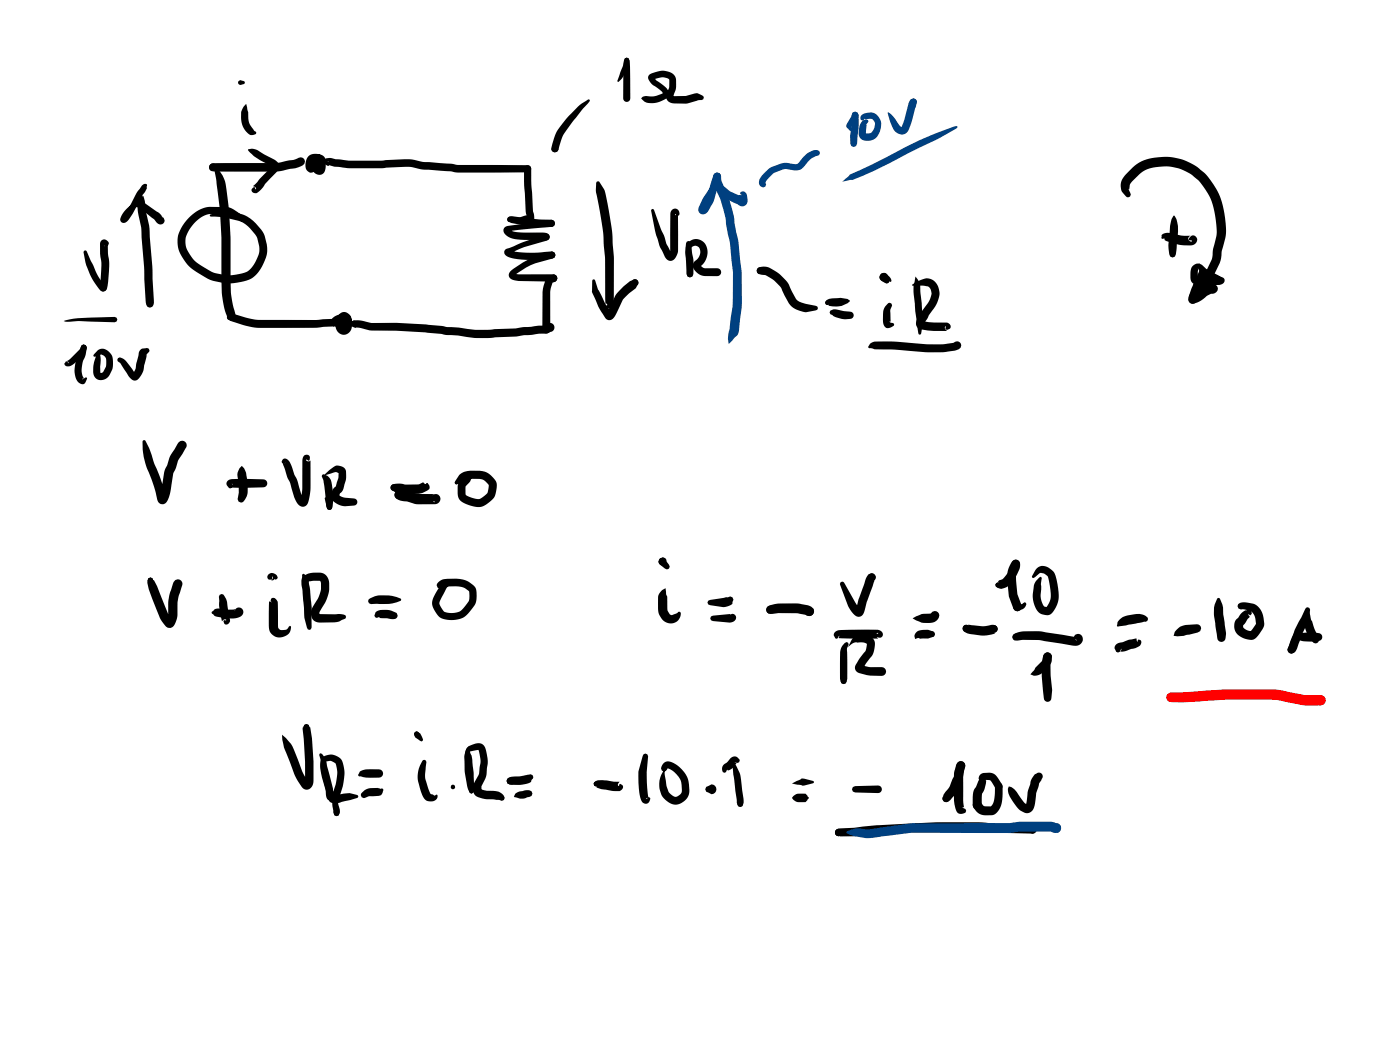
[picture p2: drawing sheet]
<svg xmlns="http://www.w3.org/2000/svg" width="285mm" height="214mm" viewBox="0 0 285 214" stroke-linecap="round" stroke-linejoin="round" font-family="sans-serif">
<g fill="#000">
<path d="M127.2 11.9a.66 .66 0 0 1 .8 .2 .66 .66 0 0 1 0 .8l-.2 .8a6.5 6.5 0 0 1-1.9 3l-.2-.2 1.1-3zM127.2 11.9l.4-.2 .4 .2a2.57 2.57 0 0 1 .3 1.7v6.4a.72 .72 0 0 1-.7 .8 .72 .72 0 0 1-.7-.8v-6.4a2.57 2.57 0 0 1 .3-1.7zM29.4 37.5h.4l.1 .3-.3 .4-.3-.4zM28.9 37.8l.5-.4 .4 .1 .1 .3-.2 .3h.2v.2l-1.1 1.7-1.8 3.5-.9 1.4a.84 .84 0 0 1-1.3 .4 .84 .84 0 0 1-.1-1.3l.9-1.3 1.3-1.2 .5-.3 1.2-.1 .9 .3 2.9 1.9 .7 .9-.3-.1 .5 .3 .2 .5a.82 .82 0 0 1-.9 .8 1.74 1.74 0 0 1-1.2-1l-3-2.4-.9-.2-1.4 1.5-.5 1.1a.52 .52 0 0 0-.6-.5l.9-1.3 .8-1.5a14 14 0 0 1 2.2-3.6zM42.8 33.5l.3-.2 .9-.1h12.2l3.6-.6 1-.5a.91 .91 0 0 1 1.3 .7 .91 .91 0 0 1-.9 1.1l-1.1 .4-2.4 .4a80.6 80.6 0 0 1-11 .2h-3.2a.84 .84 0 0 1-.9-.5 .84 .84 0 0 1 .2-.9zM42.8 33.5a.72 .72 0 0 1 .9-.1l.6 1-.1 .2-1.2 .2a.82 .82 0 0 1-.2-1.3zM43.7 34.1h.5a8.7 8.7 0 0 1 2.1 5.8 110.8 110.8 0 0 1 .6 17.2l.2 3.4 .9 3.7a.85 .85 0 0 1-.8 1.1 2.13 2.13 0 0 1-1.3-1.8l-.5-2a86.2 86.2 0 0 1-.3-13.1l-.4-6.4-.7-5.4-.4-2.2zM50.1 21.2l.4 1.6v1a4.1 4.1 0 0 0 1.6 3l.1 .3a1.21 1.21 0 0 1-2-.2 4.7 4.7 0 0 1-.6-5.2zM50.5 30.4l.8-.1a4.5 4.5 0 0 1 2.6 1.2l.5 .2a4.6 4.6 0 0 1 2.4 1.6 1.01 1.01 0 0 1-.2 1.4l-2.6 2.7a3.9 3.9 0 0 1-1.9 1.9 .62 .62 0 0 1-.8-.3 .62 .62 0 0 1 .2-.8l.2-.1h.2l.2 .4a.62 .62 0 0 0-.6-.6l4.1-4.3v.6l-.4-.4a13.6 13.6 0 0 1-4.2-2.7l-.5-.5zM62.8 31.8a2.45 2.45 0 0 1 3.4 .5l.1 1.6a1.37 1.37 0 0 1-1.8 1.6 1.52 1.52 0 0 1-.8-2 2.12 2.12 0 0 1 1.3-2.1l.3 .3-.1 2.6-.1-.3-.4 .3 .2-1.6 .1 .1-.7-.1-.4 .1-.1 1-.1-.1 .3 .3v.4a.35 .35 0 0 1 .2 .4 .35 .35 0 0 1-.4 .2 1.21 1.21 0 0 1-1.6-1.3 2.67 2.67 0 0 1 .6-1.9zM66 32.5a2.2 2.2 0 0 1 1.7-.2l1.4 .2a22.2 22.2 0 0 0 5.5 .2h3.1l5.6-.3 3 .6 5.6 .3 1.4 .3h14.1a.73 .73 0 0 1 .8 .8 .73 .73 0 0 1-.8 .7h-14.1l-1.5-.2-4.5-.3a9.4 9.4 0 0 1-3.5-.6l-7.7 .3a31 31 0 0 1-8.9-.6l-.7-.1a.47 .47 0 0 0 .2-.8l.4 .7-.1 .2a.93 .93 0 0 1-1.2-1zM106.9 33.8a.75 .75 0 0 1 .9-.1 .75 .75 0 0 1 .4 .8v3.2l.3 5.3 .2 .4a2.94 2.94 0 0 1-.1 2 .8 .8 0 0 1-1 .1 .8 .8 0 0 1-.4-.9l-.5-6.9v-3.3z"/>
<path d="M117.7 21.7l2-1.4h.3v.4l-3.7 4.4a10.2 10.2 0 0 0-2.6 5.3l-.3 .5-.4 .1a.74 .74 0 0 1-.7-.9 10.4 10.4 0 0 1 2.9-5.8zM112.2 30.3l.5-.2 .3-.4 .3 .4 .4 .2a.74 .74 0 0 1-.7 .7 .74 .74 0 0 1-.8-.7zM121.5 37h.5l.9 1.5a62.7 62.7 0 0 1 2.1 13.7l-.1 9.7a.85 .85 0 0 1-.5 1 .85 .85 0 0 1-1.1-.5l.3-.3a.22 .22 0 0 0 0-.3 .22 .22 0 0 0-.3 .1l-.1-1a96.1 96.1 0 0 0-1.1-17.8 19.5 19.5 0 0 1-.7-5.8zM132.1 15.3a4.1 4.1 0 0 1 5.1 0l.2 .2a5.3 5.3 0 0 1-.2 3.9l-.1 .3-.1-.2h2.6l2.3-.5 1.3 .6 .1 .3-.1 .3-1.3 .3a8.9 8.9 0 0 1-4.9 .5 1.39 1.39 0 0 1-1.2-2l.2-.5a3.1 3.1 0 0 0 .3-2.2l-.1-.2a2.46 2.46 0 0 0-2-.3l-1.2 .4 .2-.5 .4 .7 1 .6a3 3 0 0 1 1.4 1.5 1.37 1.37 0 0 1-.8 1.8 4.2 4.2 0 0 1-4.1 .3l-.6-.6a1.94 1.94 0 0 1 2.1-.4h.7l1.6-.5-.1-.4-.9-.8a2.92 2.92 0 0 1-1.9-2.3zM230 34.7a8.4 8.4 0 0 1 6.7-2.7 11.8 11.8 0 0 1 11.2 7 18.6 18.6 0 0 1 1.6 9.5l-.2 .5a10.7 10.7 0 0 0-.7 3.6l-.3 1-1.6 3.3a2.16 2.16 0 0 1-2.7 1.5 1.15 1.15 0 0 1-.8-1.4l.4-.1 .3 .1 .6-.1 .4-.5 1.8-3.6 .1-.5a13.9 13.9 0 0 1 .9-4.2 17.7 17.7 0 0 0-1.7-8.7 9.8 9.8 0 0 0-13.4-4.4l-2.1 1.9-.4 .6-.2 1.1-.1-.1 .4 1.1-.1 .4-.4 .2-.3-.1-.7-.8a2.93 2.93 0 0 1 .6-3.9zM17.1 51.1l.3-.1 .3 .2 2.2 4.9 1.4 1.9-.2-.1 .5 .3 .1 .4a.72 .72 0 0 1-.8 .7 2.68 2.68 0 0 1-1.5-1.5l-.9-1.5-.9-2.2-.6-2.7zM20.7 48.9l.8-.1 .6 .5 .1 .3-.2 .4-.4 .1-.5-.1h.6l.2-.4 .3 4.6-.4 4.4-.2 .4-.6 .4a.72 .72 0 0 1-.7-.5 .72 .72 0 0 1 .3-.8l-.2 .2 .2-4.6-.2-2v-2.1zM28.2 39.5l.4-.1 .2 .2v.7l-.6-.2zM28.2 39.6l.4-.2 .3 .1v.6l.2-.2 .1 .1 .8 4.3a12.4 12.4 0 0 1 .5 3.9l.5 6 .3 6.9a1.02 1.02 0 0 1-1.1 1.4l-.4-.4-.1-.4-.4-7.4-.5-5.9a14.9 14.9 0 0 0-.7-5.1l-.2-3.1zM38.5 44.3a6.8 6.8 0 0 1 6.3-2.2l.8 .1a2.96 2.96 0 0 1 1.9 .4l1.4 1.1 .6 1.1-.1 .3h-.2l-.8-.6-2.1-1-3.6 .1a6.9 6.9 0 0 0-4.9 5.4 6.5 6.5 0 0 0 3.7 5.4 8.4 8.4 0 0 0 5 1.7l.8-.1a7.2 7.2 0 0 0 3.2-.8 6.5 6.5 0 0 0 2.3-5.1l-.4-1.6-.4-.8a7.2 7.2 0 0 0-2.9-2.6l-.3-.1a16.5 16.5 0 0 0-5.9-.9l-.2-.2 .2-.3a11.3 11.3 0 0 1 7.1 .3 7.9 7.9 0 0 1 4.4 6.5 7.5 7.5 0 0 1-3.7 6.6 11.2 11.2 0 0 1-11.2-2 7.1 7.1 0 0 1-3.2-7.2l.9-1.9zM103.5 44.2l.7-.2a41.4 41.4 0 0 0 8 .7l.6 .3 .2 .5a.73 .73 0 0 1-.8 .7h-1.3a30.1 30.1 0 0 1-7-.9l.3-.1-.4 .1-.4-.2-.1-.4zM103.4 44.3l.4-.2 .6 .3-.3-.1 .4 .1 1.3-.1 1.3-.4a1.3 1.3 0 0 1 1.6 1.3 .79 .79 0 0 1-.8 .4 .79 .79 0 0 1-.7-.6l-1.4-.1-2 .3-.5-.3v-.2z"/>
<path d="M102.8 50.9l.4-.3 3.3-1.3 4.3-1.5-.2 .1 .3-.2 .3-.1 .5 .2 .2 .5-.2 .5-.3 .2-4.6 1.3-3.2 1.5 .3-.4v-.4a16.3 16.3 0 0 0 7 .3l1.4-.1 .6 .3 .2 .4-.2 .5-.7 .2h.2a18 18 0 0 1-9.2-.4l-.3-.2a.79 .79 0 0 1-.1-1.1zM102.8 46.2l.7-.2 8.6-1.2a.73 .73 0 0 1 .9 .7l-.1 .4-.4 .3-6.9 .6-2 .3 .1-.4 .5 .3a5.4 5.4 0 0 0 2.6 .4l3.6-.1a1.36 1.36 0 0 1 1.5 .8l-.2 .7-.5 .2-.4-.2-.2-.4 .3 .5h-.2a27.1 27.1 0 0 1-6.5-.4l-.5-.2a1.58 1.58 0 0 1-1.1-1.9zM104 55.2l.2-.2a18.7 18.7 0 0 1 7.9-3.7l-.2 .1 .5-.2 .5 .2 .2 .5a.74 .74 0 0 1-.6 .7 15.7 15.7 0 0 0-7.5 3.3l-.2 .2-.1-.4 .9 .2h6.9a.78 .78 0 0 1 .9 .6 .78 .78 0 0 1-.7 .9l-.5-.2 .3 .1-7.7-.2a1.09 1.09 0 0 1-1.1-.6 1.09 1.09 0 0 1 .3-1.3zM111.5 56.4l1.2-.5a.75 .75 0 0 1 .7 .5 .75 .75 0 0 1-.2 .9l-.7 .3v-.1l-.5 2v7.6a.81 .81 0 0 1-.8 .8 .81 .81 0 0 1-.8-.8l.1-7.7a6.3 6.3 0 0 1 1-3zM120.7 57l.4-.1 .7 2.1 1.4 2.7 1.3 2.1a.71 .71 0 0 0-.9-.1l.4-.7a10.7 10.7 0 0 1 1.6-3.2l1.3-1.4a4.9 4.9 0 0 1 2.4-1.6 .73 .73 0 0 1 .6 .5 .73 .73 0 0 1-.1 .8l-.4 .6-1.3 1-1.3 1.3-1.3 2.8a1.56 1.56 0 0 1-1.9 1.3l-.2-.2a18.8 18.8 0 0 1-2.9-5.6zM128.8 57.1a.73 .73 0 0 1 1 0 .73 .73 0 0 1 0 1l-.9-.2zM132.7 42.6l.2-.1 .3 .3 1.4 3.9 .6 1.2a12.5 12.5 0 0 0 1.5 3.8h-.5l.3-.7v-7.5a.94 .94 0 0 1 1.1-1 .94 .94 0 0 1 .7 1.3l-.3 .1-.6-.3a.33 .33 0 0 0 .4 .2 .33 .33 0 0 0 .2-.3l.1 7.1a2.59 2.59 0 0 1-1.4 2.5 1.3 1.3 0 0 1-1.3-.8l-.4-.8a11.4 11.4 0 0 1-1.4-3.5l-1-5.1zM140.2 49.3a2.37 2.37 0 0 1 2.8-.2 2.37 2.37 0 0 1 1.1 2.5 3.6 3.6 0 0 1-1.6 2.7l.1-.3 .8 .6h2.6a.81 .81 0 0 1 .8 .8 .81 .81 0 0 1-.8 .8h-2.4a2.61 2.61 0 0 1-2.5-2.4l.1-.4a2.54 2.54 0 0 0 1.3-2.6 .96 .96 0 0 0-.8-.8 .96 .96 0 0 0-1 .5v2l.4 3.3-.1 .5-.5 .2-.5-.2-.2-.5-.1-4.2a2.59 2.59 0 0 1 .2-2zM139.8 49.2l.4-.1 .3 .1 .4 2.5a9.4 9.4 0 0 1 .1 4.6l-.5 .2-.5-.2a4.5 4.5 0 0 1-.2-2.7l-.3-2.3zM154.3 54.6a2.72 2.72 0 0 1 2.8 .2 8.6 8.6 0 0 1 4.1 4.6l.9 1.5 .5 .5 1.4 .4 2.4 .6 .1 .3-.1 .4-.3 .1a4.1 4.1 0 0 1-3.4 0 3.7 3.7 0 0 1-2.1-1.4l-1.8-3.5a8.1 8.1 0 0 0-2.9-2.3h-.2a1.86 1.86 0 0 1-1.6-.6v-.3zM154.3 54.6l.5-.2 .3 .1 .1 .2 .8 1h-1.3l-.2 .1a.74 .74 0 0 1-.2-1.2zM179.4 55.8a1.55 1.55 0 0 1 2 1l.1 .4-.2 .2-.7-.2-.7-.1h.7a.88 .88 0 0 1-1.3-.1 .88 .88 0 0 1 .1-1.2z"/>
<path d="M179.4 55.7l.6-.2a.88 .88 0 0 1 .8 1.1l-.1-.4 .4 1-.2 .4-.4 .2-.9-.5a.96 .96 0 0 1-.5-1.1zM185.7 58l1-.7a3.6 3.6 0 0 1 2.6-.5 3.3 3.3 0 0 1 1.5 4.9l-1.7 2.5-.9 1.7-.4-.5a16.8 16.8 0 0 0 5 .3 .72 .72 0 0 1 .7 .5 .72 .72 0 0 1-.3 .8l-.4 .2-.2-.1v-.6a.54 .54 0 0 0-.2 .5 .54 .54 0 0 0 .4 .4 15.8 15.8 0 0 1-5.6-.5 1.43 1.43 0 0 1-.3-2.2l1.6-2.5a4.9 4.9 0 0 0 1.2-2.4l-.3-1-.4-.4-1.3-.3-1.9 .1zM186.4 56.3a3.6 3.6 0 0 1 1 3.2l.4 4a9.6 9.6 0 0 1-.3 4.6h-.2l-.3-.3-.9-7.5a5.7 5.7 0 0 1 .1-2.9zM236.6 47.8a2.31 2.31 0 0 1 2.3-.2l1.6 .4h1.9a.55 .55 0 0 0-.5 .8 .55 .55 0 0 0 .8 .3l-.6-.2a.89 .89 0 0 1 1.3-.9 .89 .89 0 0 1 0 1.6 2.45 2.45 0 0 1-2.2 .4l-1.2-.2-2.6-.7-.3-.2 .1-.3h-.7zM238.9 44l.1-.1a5.7 5.7 0 0 1 .7 4.6l-.3 3.3-.2 .4-.5 .2-.4-.2-.2-.4-.2-1.8 .3-4 .3-1.4zM244.4 55l.5-.2 .5 .2 .2 .7a5.3 5.3 0 0 1-1.6 3.2 .75 .75 0 0 1-1-.5 .75 .75 0 0 1 .7-.9l-.5 .2 .5-.8zM242.9 54.1l.8-.4h.6l-.4 .9v2l-.2-.2 1.7 .2 1.7-.3 1.3 .1a.66 .66 0 0 0-.2 .9l-.7-.8v-.4h.2l1.1 .3a.83 .83 0 0 1 .5 1 .83 .83 0 0 1-1 .6h-1.2a5.6 5.6 0 0 1-4.2-.3l-.1-.1a3.6 3.6 0 0 1 .1-3.5zM243.9 53.9l.4-.2 .4 .2 1.1 1.1 2.3 1.1 .6 .6a.84 .84 0 0 1-.4 1.1 .84 .84 0 0 1-1.1-.4l.2 .2-.2-.1a6.5 6.5 0 0 1-2.5-1.4l-.8-1.5-.1-.4zM244.2 55.1a.75 .75 0 0 1 1.1-.1 .75 .75 0 0 1 .1 1.1l.1-.2-1.8 4.9a.91 .91 0 0 1-1 1 .91 .91 0 0 1-.7-1.3l.6-1.7zM243.3 57.4l.1-.1a2.51 2.51 0 0 1 1.6-1.1 1.75 1.75 0 0 1 2 1.5 .76 .76 0 0 1-.5 .9 .76 .76 0 0 1-.9-.5l-.1-.3 .3-.3v.1l-.7-.1h.2l-.9 1 .1-.3-.2-.4 .2 .4a.77 .77 0 0 1-1.2 .6 .77 .77 0 0 1-.1-1.2zM244.6 55.1a1.42 1.42 0 0 1 1.8 .1l1.1 .8 .7 .3-.2-.1a.87 .87 0 0 1 .6 1.4 .87 .87 0 0 1-1.4 0l-1.9-1.4 .4-.2-1.3 4.1-.9 1-.6 .3a.78 .78 0 0 1-.8-.5 .78 .78 0 0 1 .2-.8l.5-.3-.3 .1 .5-.5-.1 .1a17.2 17.2 0 0 1 1.7-4.4zM13 65.4l2.8-.6 7.5-.3 .4 .2 .2 .4-.2 .4-.4 .1-7.2-.2-2.3 .1z"/>
<path d="M16.6 70.3l.5-.1 .4 .1 .2 .4-.1 .4-.5 .9-1.3 1.4a3.2 3.2 0 0 1-1.7 1.2 .6 .6 0 0 1-.8-.2 .6 .6 0 0 1 0-.8h.5l.2 .4-.4-.5 .7-.4 1.7-1.8zM16.7 70.3l.4-.1 .4 .1 .2 .5-.2 1.3a6.1 6.1 0 0 0-.6 4.6l.2 .3-.3 .2 .7-.4 .2 .1v.2l-.2 .6a1 1 0 0 1-1 .5 1 1 0 0 1-.9-.8 6.4 6.4 0 0 1 .6-5.5l.3-1.3zM19.9 71.3a2.13 2.13 0 0 1 3.1 2.2 3.3 3.3 0 0 1-2.3 3.9 1.55 1.55 0 0 1-1.7-1.7 10.1 10.1 0 0 1 .7-3.9l.3-.1 .3 .1a8.3 8.3 0 0 1 .1 3.5l.1 .6 .5-.2 .6-1v-1.5l-.4-.7-.5-.3-1.4 .4h-.2v-.4zM24 72.9a1.45 1.45 0 0 1 1.4 .4l2.3 2.8-.7 .1 .6-1.2 .6-3a1.26 1.26 0 0 1 .7-1l1-.2 .4 .2 .1 .4v.2l-.7 .8 .2-.3-.5 2.3a3.9 3.9 0 0 1-1.6 3 1.98 1.98 0 0 1-2-1.5l-1.3-2-.5-.4-.1-.2zM30.2 57.3l.2-.1 .2 .3 .6 4.4a.73 .73 0 0 1-.4 .6 .73 .73 0 0 1-.8-.1l-.2-.5zM46.9 63.9l.1-.1 .5 .3 .5 .1a.85 .85 0 0 1-.8 1.1l-.5-.1-.3-.4 .3-.4zM46.3 64.2l.7-.3a7.9 7.9 0 0 1 3.3 .8l.4 .1a16.1 16.1 0 0 0 5.4 .3h1.6a93.9 93.9 0 0 0 11.4-.2h1.2l.7 .4a.57 .57 0 0 0-.8 .4v-.7v.1l-.2-.1h.3l-.3 .9 .1 .6h-.2l.1-1 .2 .1h-.6l-1.1 .3-.6 .6a1.19 1.19 0 0 1 .2-2 2.43 2.43 0 0 1 3.4 .3 2.8 2.8 0 0 1-.4 2.9 1.74 1.74 0 0 1-2.1 .1 1.74 1.74 0 0 1-.7-1.9 2.1 2.1 0 0 1 2-2.4 1.57 1.57 0 0 1 1.3 1.6 1.18 1.18 0 0 1-.9 1.6l-.8-.3h.1l-4.2 .1-1.4 .2-8.3 .1a18.7 18.7 0 0 1-9.3-1.5l.1-.1-.5-.2-.2-.4zM46.4 64.2l.4-.2 .4 .2-.1-.1 .5 .7-.2 .2-.2 .2-.8-.2-.2-.4zM71.5 65.5a4.5 4.5 0 0 1 3.1 0 16.6 16.6 0 0 0 4.8 .2l7.3 .4 4.3 .5 2.4 .1a22.7 22.7 0 0 0 6.9 .4l4.7-.2 4.6-.6h1.4l.9-.2a.63 .63 0 0 0-.6 .6 .63 .63 0 0 0 .7 .6h-.5v-.1l-.4 .1-.5-.2-.2-.4 .1-.3 .4-.5 .6-.2h.5a.92 .92 0 0 1 .9 1 .92 .92 0 0 1-.9 .9l-.8 .3-4.5 .4-1.6 .2-4.5 .2a23.7 23.7 0 0 1-7.3-.4l-2.4-.1-4.3-.5-7.2-.4a17.3 17.3 0 0 1-5.6-.4l-1.5-.2a.95 .95 0 0 1-1-.8zM71.5 65.5l.5-.2 .4 .1 .3 .2-.2 .3-.1 .8-.7-.4h-.3l-.1-.4zM168.1 61.3l.4-.1 .3 .1 .2 .3-.2 .4-.3 .1-.3-.1-.2-.4zM168.3 61.1a5.7 5.7 0 0 1 2.8-.5l1.5 .3 .4 .2v.3a3.1 3.1 0 0 1-2.3 1h-1.2l-.8-.2 .1-.2-.3 .1-.4-.1-.1-.4z"/>
<path d="M168.2 61.3l.3-.1 .3 .2v.5l-.6 .1-.2-.3zM169.1 63.2l.5-.2h.6l2.9 .5a.74 .74 0 0 1 .7 .7 .74 .74 0 0 1-.7 .7l-1.2 .1-1.7-.4-1.1-.6-.2-.4zM177.2 70l.4-.3a3.8 3.8 0 0 1 2.3-.2l2.4 .1 7 .5a17.6 17.6 0 0 0 4.8-.3l.4-.2a.88 .88 0 0 1 1.2 .6 .88 .88 0 0 1-.9 1.1l-.6 .1a26.1 26.1 0 0 1-5.8 .3 75.7 75.7 0 0 0-10.3-.6l-1.3-.3v-.2zM180.7 61.9l.4-.3 .4 .2a1.31 1.31 0 0 1-.2 1.2l.1 2.6-.2-.2-.1 .1 .9 .3a.47 .47 0 0 1-.4 .8 1.06 1.06 0 0 1-1.3 .1 1.06 1.06 0 0 1-.5-1.1l.1-2.4 .3-.7zM243.2 58.9a4.9 4.9 0 0 1 2.5-1.7l.3-.2a.85 .85 0 0 1 1.1 .6 .85 .85 0 0 1-.7 1l-1.1 .5-1.8 1.7v-.6a.79 .79 0 0 1-.9 1.1 .79 .79 0 0 1-.3-1.4zM242.1 60.5l.4-.4a5.6 5.6 0 0 0 2.4-1.5l1.1-.5 .8-.1-.4 .1a.92 .92 0 0 1 1.5 .5 .92 .92 0 0 1-.9 1.2h-.5h.1l-.8 .4a6.2 6.2 0 0 1-2.7 1.6 .88 .88 0 0 1-1.1-.8zM29.1 89.7h.5a21.9 21.9 0 0 1 2 5.1 26.9 26.9 0 0 1 2.1 6.5 .76 .76 0 0 0-1.2-.2l.5-1.8a11.2 11.2 0 0 1 .6-3.8l.4-.7a7.7 7.7 0 0 1 1.5-3.3l.6-1.1a.95 .95 0 0 1 1.4-.6 .95 .95 0 0 1 .3 1.5l-1.6 2.6-.4 1.5-.5 1-.4 2.1a7.9 7.9 0 0 1-1 3.7 1.04 1.04 0 0 1-1.1 .4 1.04 1.04 0 0 1-.8-.9 39.4 39.4 0 0 0-2.4-7.4 13.9 13.9 0 0 1-.6-4.3zM46.4 97.8l.5-.2 .8-.1 5.9 .1a.81 .81 0 0 1 .8 .8 .81 .81 0 0 1-.8 .8l-3.7 .1-2.9-.1a.47 .47 0 0 0 .2-.7l.1 .5-.1 .3-.3 .1a.96 .96 0 0 1-.5-1.6zM49.2 94.9a3.2 3.2 0 0 1 1 2.1 6.8 6.8 0 0 1-.3 4.7l-.4 .5-.4 .1-.5-.2-.2-.5 .2-1.3v-1.9l-.2-1a2.3 2.3 0 0 1 .8-2.5zM57.6 93.6a1.11 1.11 0 0 1 1.6 .9l.7 2.2 .6 1.1 .9 2.9 .5 1-.5-.1-.2 .3 .4-2.4v-6.1a.75 .75 0 0 1 .7-.8 .75 .75 0 0 1 .8 .7l-.1 .5h-.2l-.5-.2a.5 .5 0 0 0 .4 .3 .5 .5 0 0 0 .5-.2v4.1a9.5 9.5 0 0 1-.8 5.1 1.47 1.47 0 0 1-2.2-1.1l-1.1-3.5-.6-1.1-.9-2.7v-.2l.6-.1-.5 .2-.3-.1-.1-.3zM66.1 96.6l.9-.9a2.48 2.48 0 0 1 1.9-.9l.7 .2a1.21 1.21 0 0 1 .9 1.3 7.8 7.8 0 0 1-.9 3.8l-.4 .4-.1 .5-.1-.2 1 .5 2 .2a.72 .72 0 0 1 .8 .7 .72 .72 0 0 1-.8 .7 4.7 4.7 0 0 1-2.8 0 2.13 2.13 0 0 1-1.8-2l.4-1.2 .6-.7-.1 .1 .6-1.8v-1.2l.2 .3-.7-.3-2.2 .7zM65.6 96.7a1.54 1.54 0 0 1 1.6 .7 11.7 11.7 0 0 1 .4 5.9l-.2 .4-.3 .1-.4-.1-.2-.5-.5-4.3-.2-1.1-.3-.9z"/>
<path d="M79.7 98.8a3.6 3.6 0 0 1 2.7-.1l2.8-.1 1-.4 .1 .2a.35 .35 0 0 0 .7-.1 .88 .88 0 0 1 .5 .8 .88 .88 0 0 1-.6 .8 4.7 4.7 0 0 1-3.5 .6l-1.1-.1-.9-.2a2.07 2.07 0 0 1-1.8-.6l-.1-.3zM93.5 96.7l.3-.2a3.3 3.3 0 0 1 2-.7 6.7 6.7 0 0 1 3.1 .3 4 4 0 0 1 2.3 2.6 4.1 4.1 0 0 1-4.3 4.5l-1.4-.4a2.61 2.61 0 0 1-2.3-1.8v-.2a3.9 3.9 0 0 1 .3-2.6 4 4 0 0 1 2.8-1.8 4.3 4.3 0 0 1-1.5 2.6v1.8a5.2 5.2 0 0 0 2.8 .8l1.6-1.2 .3-1.7-1.2-1.1-2.5-.1-1.1 .2-1.7 1-.3-.2-.1-.2zM30.3 117.8l.3-.2a.64 .64 0 0 1 .5 1l-.3 .1-.5-.1-.2-.5zM30.2 117.7l.4-.1 .4 .2 .2 .3-.2 .5-.4 .1-.4-.2-.1-.4zM30.2 117.7l.4-.1 .4 .1 .2 .4 .2 .1 .6 1.1 2.2 5.7 .9 1.3a.83 .83 0 0 0-1.2 0l.4-1.1a12.9 12.9 0 0 1 1.1-6.7 .94 .94 0 0 1 1.2-.5 .94 .94 0 0 1 .5 1.3l-.1 .1a11.7 11.7 0 0 0-.9 5.9l-.1 .6a2.42 2.42 0 0 1-1.3 2 2.44 2.44 0 0 1-1.9-1.7l-2.5-6.2-.3-1.3zM54.6 117.1a1.19 1.19 0 0 1 2 .5l-.2 .3-.3 .1-.3-.1-.1 .2-.4 .1 .2-.5-.1-.3v.6l-.7-.1a.62 .62 0 0 1-.1-.8zM62 117.2a4.7 4.7 0 0 1 3.9-.4l.8 .7a6.2 6.2 0 0 1-.8 5.7l-.9 1.5 .1 .5-.1-.2h4.4l.9 .3 .2 .3-.2 .3-1.5 .7-3.7 .2a1.95 1.95 0 0 1-1.7-1.2 1.95 1.95 0 0 1 .3-2 6.8 6.8 0 0 0 1.7-4.9l-.3-.4h-1.3l-.9 .1-.5 .7-.3 .1-.4-.2-.2-.4 .1-.7zM61.6 116.9l.2-.1 .7 .4 .2 .5 .5 2.9a38.2 38.2 0 0 1 .2 7.1l-.1 .4-.3 .2-.3-.2-.2-.3a8 8 0 0 1-.6-3.4l-.5-5.3zM66.2 101.3l.1-.1 .3 .2 .9 1.6-.1-.1 .2 .4-.2 .3-.3 .2-.4-.2-.6-2zM79.7 98.8a.72 .72 0 0 1 1.2 .2v.9l-.1 .2-.3 .1-.9-.6-.1-.3zM80.6 100.1a.91 .91 0 0 1 1.3 0l-.3-.2 1.7 .2 1.8 .5h3.5a.79 .79 0 0 0-.8 .8 .79 .79 0 0 0 .8 .8l-1.5-.2-.2-.1-.1-.3 .1-.2 1.3-.6a1.01 1.01 0 0 1 1.5 .7 1.01 1.01 0 0 1-1.1 1.2h-3.7l-2.3-.6a2.06 2.06 0 0 1-2.3-1.3zM80.8 100a.81 .81 0 0 1 1.1 .5v.1a4.3 4.3 0 0 0 2.7-.1l.9 .1 .6 .7-.7-.3h-.9a6.9 6.9 0 0 1-3.5 .3l.3 .3 .4-.1a.91 .91 0 0 1-1.3-.3 .91 .91 0 0 1 .4-1.2z"/>
<path d="M89.3 118.5l.8-.5 1-.2a8.7 8.7 0 0 1 3.7 .4l1.5 .9a1.78 1.78 0 0 1 .7 1.5 4.4 4.4 0 0 1-1.5 4.1 4.8 4.8 0 0 1-6.2 .7l-.5-.6a3 3 0 0 1-.1-4 3.1 3.1 0 0 1 2.2-2.2l.7 .1 .2 .2-.9 .8-1.2 2.4-.3 .7 .2 .6a1.91 1.91 0 0 0 2.3 1.4l1.8-.3 1.4-1.6 .3-.5 .2-.5v-1.2l-.2-.4a3.4 3.4 0 0 0-2.6-.9l-2.6 .2a1.07 1.07 0 0 1-1.1 .1l-.2-.5zM134.4 113.8l.5-.3 .4 .1 .3 .5v.7l-.1 .3h-.5l-.6-.4 .2 .3a.78 .78 0 0 1-.2-1.2zM134.4 113.7l.5-.2a.83 .83 0 0 1 .8 .9l-.1-.3 .8 1.3-.2 .4-.4 .1-1.2-.7a.89 .89 0 0 1-.5-1zM134.8 120.1l.7-.3 .1 1.2 .3 .5v2.8l.4 .7 .5 .2 1-.4a.4 .4 0 0 1 .5-.2 .4 .4 0 0 1 .3 .4 2.18 2.18 0 0 1-2 1.9 2.18 2.18 0 0 1-2.3-1.5l-.3-.9a9.4 9.4 0 0 1 .2-3.5zM171.1 118.6l.4-.2 .4 .3 2.2 4 1 1.3-.5-.1-.3 .3 .5-2.1 1.4-4a1.28 1.28 0 0 1 1.9-1.1 .82 .82 0 0 1-.2 1.3l.2-.1-1.6 4.3-.4 1.6a1.28 1.28 0 0 1-1.9 1.3l-.7-.8-.8-1.2-1.6-4.3zM177 117l.5-.2 .4 .1 .3 .4-.6 1.5h-.3l-.3-1.1-.2 .1v-.5zM202.7 118.9l.2-.1 .5 .1 .1 .4 .1-.1-.4 .3-.4-.1zM206.2 114.2a1.02 1.02 0 0 1 1.3 .1 1.02 1.02 0 0 1 .1 1.3 7.5 7.5 0 0 1-3 4.1 1.38 1.38 0 0 1-1.9-.6l.1-.4 .6-.1-.2-.2 .2-.2 .7-.3 .7-.7 .7-1.1 .5-1.2 .2 .5a.84 .84 0 0 1 0-1.2zM202.8 118.7l.4-.1 .5 .3-.1 .6-.4 .1-.3-.1-.2-.2zM206.2 114.2l.5-.2a.84 .84 0 0 1 .9 .4 .84 .84 0 0 1-.1 .9l-.6 .3 .5-.2-.1 .2a4.1 4.1 0 0 0-.4 2.9l.2 2.5 .9 2.2a.9 .9 0 0 1-.8 1.3l-.6-.2a6 6 0 0 1-1.4-4.5 10.3 10.3 0 0 1 .1-3.9zM211.1 115.7a1.96 1.96 0 0 1 2.5-.1l1 .9a9.7 9.7 0 0 1 .6 6.6 2.93 2.93 0 0 1-1.8 2.2h-.2a2.68 2.68 0 0 1-2.7-2.6 7.3 7.3 0 0 1 0-3.6l.4-.8 .7-.7 .2-.2 .2 .1-.1 4.4 .7 1.6 .7 .1-.3 .1 .4-.5a4 4 0 0 0 .5-3.2l-.5-2.6-.7-.5-.9-.2-1.2 .9h-.4v-.4zM43.2 124.5a1.98 1.98 0 0 1 2.4-.5l1.8 .1 .7-.1-.4 .5 .3-.6a.91 .91 0 0 1 1.1-.1 .91 .91 0 0 1 .4 .9 1.89 1.89 0 0 1-2.1 1.2l-2.1-.1a2.75 2.75 0 0 1-2.1-.8z"/>
<path d="M44.7 121.1l.4-.2 .4 .2a4 4 0 0 1 .9 2.6l.4 2.4a.72 .72 0 0 1-.3 .9 .72 .72 0 0 1-.9-.1 .35 .35 0 0 1-.1-.5 .35 .35 0 0 1 .5-.1 .48 .48 0 0 0-.5-.2 .48 .48 0 0 0-.3 .4v-.1a14.5 14.5 0 0 1-.6-4.7zM55.3 121.9l.3-.2 .3 .2 .2 .3-.2 .4-.3 .1 .1-.2-.3-.1zM55.2 121.9l.4-.2 .4 .1 .5 .7 .1 5.3 .5 .5a1.3 1.3 0 0 0 1.7-.7l.2-.2a.94 .94 0 0 1 0 1.3 2.3 2.3 0 0 1-2.6 1.1 2.3 2.3 0 0 1-1.7-2.3l.1-5 .1-.1 .4 .2-.2-.4zM75.1 122a5.5 5.5 0 0 1 4.1-.8l2.4 .7v.4a11.3 11.3 0 0 1-5 .6l-1 .1-.5-.2-.2-.4zM76.5 124.6l.1-.1a3.1 3.1 0 0 1 2.3-.3l.7 .1 1.2 .5 .2 .5a1.24 1.24 0 0 1-1.8 .7l-1.7-.1-.3-.1 .1-.2-.6 .2-.3-.1-.2-.4zM144.2 122.3l4.5-.9 .4 .2 .2 .5-.3 1-.9 .4-.8 .1-3.1-.5-.2-.4zM144.8 125.5l.4-.1 3.5-.4-.1 .2 .5-.2a.86 .86 0 0 1 .8 .9 .86 .86 0 0 1-.9 .8l-.4 .1-3.4-.3-.4-.2-.2-.4zM156.2 123.6l.5-.3a10.3 10.3 0 0 1 4.4-.4h1.3l1.8 .3a1.46 1.46 0 0 1 1.5 1.6 1 1 0 0 1-1.4 .5l-2.2-.4-3.5-.1-1.7 .2a.86 .86 0 0 1-.9-.9zM156.2 123.5l.3-.1 .6-.1 .9 .9v.5l-1.4 .3-.4-.3-.2-.6zM164.1 123.7l.5-.3 1 .6a1 1 0 0 1-.4 1.3 1 1 0 0 1-1.3-.4zM170 128.7l.6-.3 .6-.1 7.5-.1a.92 .92 0 0 1 .9 .6 .92 .92 0 0 1-.2 1h-.4l-.8-.2v-.4l.6-.3a.59 .59 0 0 0-.4 .5 .59 .59 0 0 0 .4 .6h-.1a45.1 45.1 0 0 1-8-.1l.2-.5-.3 .6-.3 .1-.2-.1-.2-.3a.68 .68 0 0 1 .1-1zM171.6 138h.3l.5 .7-.2 .4-.4 .2-.5-.2-.2-.4z"/>
<path d="M173.8 129.8a2.94 2.94 0 0 1 4.3 .8l-.1 1.8a2.79 2.79 0 0 1-.9 1.6l-1.5 2.2a.53 .53 0 0 0-.2-.7 12.5 12.5 0 0 0 4.5 .4 .89 .89 0 0 1 .5 1 .89 .89 0 0 1-.9 .7 10.2 10.2 0 0 1-5-.8 1.27 1.27 0 0 1 0-1.9l1.7-2.3 .3-1.6v.1a2.8 2.8 0 0 0-2.1-.3l-.7 .1-1.1 .9zM172 130.9l.4-.2 .3 .2a1.37 1.37 0 0 1-.3 1.2l.1 6.1-.3 .9-.4 .2-.5-.2-.2-.4a25.4 25.4 0 0 1 .1-6.7zM185.8 125.9a5.6 5.6 0 0 1 3.7-1 .92 .92 0 0 1 1.2-.4 .92 .92 0 0 1 .4 1.2 1.96 1.96 0 0 1-1.9 1.1h-.6a5.8 5.8 0 0 1-2.8-.9zM186.5 128.7a3.3 3.3 0 0 1 3.7 0l.2 .4-.2 .5a5.7 5.7 0 0 1-2.6 .4l-.7-.1-.5 .2-.1-.1-.1-.6zM189.7 128.5l.5 .2 .2 .4-.2 .5-.5 .1-.5-.6zM196.2 127.4a.76 .76 0 0 1 1.1 0l-.3-.2 3 .3 1.9-.3a.99 .99 0 0 1 1.2 1.2 .8 .8 0 0 1-.8 .4l.3 .1-.8 .3-1.4 .2-2.4-.2a1.92 1.92 0 0 1-2-1.2zM196.4 127.3l.4-.1 1 .4 1.5 .9-.7-.2a.87 .87 0 0 0-1.1 .1l-.7 .3 .3-.1a.76 .76 0 0 1-1-.3 .76 .76 0 0 1 .3-1zM201.9 127.4l.4-.1a.77 .77 0 0 1 .8 1l-.9 .5-.4-.2-.2-.4 .2-.5-.2 .1zM206.3 129.3a3.8 3.8 0 0 1 2.4-.8 19.3 19.3 0 0 1 6.1 .5l4.2 .7-.3 .2 .2 .3 .4 .1-.5-.2-.1-.4a.96 .96 0 0 1 1.2-.5 .96 .96 0 0 1 .5 1.2 1.59 1.59 0 0 1-1.9 1.1l-5.8-1a12.8 12.8 0 0 0-4.3-.2l-1.5 .1a.73 .73 0 0 1-.8-.7zM206.5 122.9l.6-.2 .9 .3 .6-.4a.68 .68 0 0 1-.1 1.2l-1.3 .7a.9 .9 0 0 1-.9-.6 .9 .9 0 0 1 .2-1zM206.3 129.2l.8-.2 .2 .5 .4 .5-.7 .1-.4 .3-.3-.3-.2-.4zM212.7 133.1a.96 .96 0 0 1 1.1 0 .96 .96 0 0 1 .4 1.1l-.1 .7a7 7 0 0 1-2.1 2.3l-1.2 .4-1-.3 1-1.3 1.7-1.7-.1 .1v-.7z"/>
<path d="M212.5 133.2a.86 .86 0 0 1 1.2-.2 .86 .86 0 0 1 .3 1.2l.1-.2-.2 1v2.3a12.5 12.5 0 0 1 .2 4.8 .77 .77 0 0 1-.8 .8 .77 .77 0 0 1-.8-.8l-.4-4.8 .1-2.7zM227.2 131.2l.5-.3 2-.6 1.7-.3v.5l.3 .1-.1-.2a.48 .48 0 0 1 .7 0 .48 .48 0 0 1 0 .7 2.29 2.29 0 0 1-2 1h.1a3.4 3.4 0 0 1-2.3 .5l.2-.5-.3 .6-.4 .2-.3-.2a1.01 1.01 0 0 1-.1-1.5zM227.9 126.2a3.3 3.3 0 0 1 2-.9 4.1 4.1 0 0 1 3.3 .1l.5 .3v.3l-.1 .4-.4 .2-5.6 1-.2-.2 .1-.7zM239.5 128.2a3.2 3.2 0 0 1 2.4-1l1.7-.1a.85 .85 0 0 1 1 .8l-.2 .6-.6 .3-2.1 .4a5.6 5.6 0 0 1-2.6 .3l-.1-.1 .2-.7zM247.8 121.8l.3-.1a2.48 2.48 0 0 1 .9 2l.3 3.3a5.3 5.3 0 0 1 0 3.5 .85 .85 0 0 1-.9 .1 .85 .85 0 0 1-.6-.7l-.4-2.9a7.3 7.3 0 0 1 .4-5.2zM252.1 123a2.05 2.05 0 0 1 1.9-.3l1.2 .2 .6 .3a3.7 3.7 0 0 1 1.5 2.6 3.5 3.5 0 0 1-1.2 3.7 1.99 1.99 0 0 1-2.7 .5 2.5 2.5 0 0 1-1.5-4.1l.5-.6a1.52 1.52 0 0 1 2.4-.6v.3l-.3 .3-.3-.2a.7 .7 0 0 1-.3 1.1l-.4 .7-.6 .5 .2-.1a.91 .91 0 0 0 .9 1.1l.8 .1-.3 .1 1.3-1.6-.1 .2-.2-1.7-.7-1-2.6-.6-.2-.5zM263.5 128.8l.2-.2 .3 .2-.5 3.5h.1a.74 .74 0 0 1-.7 .7l-.5-.2-.2-.4zM263.8 129.1l.4-.2 .6 .1a8.8 8.8 0 0 1 4.2 .1 .81 .81 0 0 1 .2 .9 .81 .81 0 0 1-.8 .5l-1.7 .1a2.93 2.93 0 0 1-2.7-.7l-.3-.5zM266.1 124l.1-.1 .3 .2 .4 2.1 .2 .3v-.2l.7 2.1a3.2 3.2 0 0 1 .7 2.2 .72 .72 0 0 1-.6 .4 .72 .72 0 0 1-.7-.4 9 9 0 0 1-1.8-3.9zM265.9 123.7l.3-.1 .4 .2 .1 .3-.2 2.3-1.3 2.5-.8 2.2a1.95 1.95 0 0 1-1.5 2 .79 .79 0 0 1-.7-.6 .79 .79 0 0 1 .3-.9l-.2 .1 1.3-3.5z"/>
<circle cx="112.4" cy="51.9" r=".71"/>
<circle cx="112.7" cy="56.7" r=".76"/>
<circle cx="244.9" cy="55.5" r=".74"/>
<circle cx="248" cy="57.1" r=".84"/>
<circle cx="17" cy="70.8" r=".6"/>
<circle cx="46.8" cy="64.5" r=".59"/>
<circle cx="242.9" cy="60.6" r=".79"/>
<circle cx="67.1" cy="103.2" r=".58"/>
<circle cx="134.9" cy="114.3" r=".82"/>
<circle cx="177.5" cy="117.5" r=".81"/>
<circle cx="202.3" cy="128" r=".8"/>
<circle cx="213.3" cy="133.7" r=".86"/>
<circle cx="262.9" cy="132.3" r=".78"/>
</g>
<g fill="#000">
<path d="M48.6 16.5l.3-.1 .6 .1 .4 .3-.1 .3-.9 .2-.3-.2-.1-.3z" fill-rule="evenodd"/>
<circle cx="48.9" cy="16.8" r=".45"/>
</g>
<g fill="#f00">
<path d="M237.8 141.3l.6-.3 .5 .1-.1 .3 .2 .9-.8 .3-.2 .2a.96 .96 0 0 1-.2-1.5z"/>
<path d="M237.8 141.3l.7-.3h2.2a139.9 139.9 0 0 1 19.8-.5l2.7 .5a16 16 0 0 0 5.7 .5 1.04 1.04 0 0 1 1 1.1 1.04 1.04 0 0 1-1 1 20.6 20.6 0 0 1-7.9-.9l-1.1-.2a158.4 158.4 0 0 0-19.2 .5h-2.2a.98 .98 0 0 1-.9-.6 .98 .98 0 0 1 .2-1.1z"/>
<path d="M267.6 142l1.3-.5a1.04 1.04 0 0 1 1 1.1 1.04 1.04 0 0 1-1 1 1.76 1.76 0 0 1-1.5-.7v-.3z"/>
</g>
<g fill="#000">
<path d="M57.4 149.6l1.1 1a8.5 8.5 0 0 1 2.1 3.9l1 2.7 1.2 2-.4-.1-.3 .1v-.6a75.2 75.2 0 0 0-.5-10.4l.4-.6 .4-.2 .4 .2 .4 .5a43.9 43.9 0 0 1 .6 10.5v.5a1.38 1.38 0 0 1-.7 1.4 1.38 1.38 0 0 1-1.6-.2l-.4-.6a14.2 14.2 0 0 1-2.1-4.5l-1.2-3zM62 147.6l.4-.2 .4 .2 .2 .4-.4 .6h-.4l-.4-.6zM65.1 153.5l.2-.1a3.7 3.7 0 0 1 1.4 2.8l1.1 4.3v1.5l-.3-.3 .4 .6-.2 .5a.96 .96 0 0 1-1-.1 .96 .96 0 0 1-.3-1l-.1-1 .1 .2-.7-2.7a9 9 0 0 1-.4-3.4l-.3-1zM73.2 157.1l.7-.3a7.2 7.2 0 0 1 3.6-.1 .84 .84 0 0 1 .5 1 .84 .84 0 0 1-.8 .6h-2.7l-1.3-.2-.3-.3zM84.5 149.1l.3-.2 .4 .1 .1 .3 .1-.1 .1 .1 .6 1.1-.1 .5-.2 .1-1.2-.8-.3-.7zM84.4 149.2l.2-.2h.4l.5 .6-.7 .3-.3-.1-.1-.4zM86.1 154.8l.3-.1 .3 .1 .1 .3-.2 3.2 .7 2.6 .3 .7 .8 .4 .5-.2a.76 .76 0 0 1-.5 1.2l-.1 .1a1.73 1.73 0 0 1-2.3-1.2l-.4-.9a6.3 6.3 0 0 1 .3-6zM95.4 151.9l.3 1.1a5.9 5.9 0 0 1 .6 3.1l.3 4.5-.2 .7-.4 .2-.3-.1-.1-.5-.1 .1-.1-.3-.7-5.4a3.7 3.7 0 0 1 .7-3.4zM103.4 158.5l.8-.4h1.6l2.2-.5 .4 .2 .2 .4-.3 .5a1 1 0 0 1-1.1 .9 7.7 7.7 0 0 1-3.1 .1l.2-.1-.5 .1-.4-.2-.3-.5zM103.4 158.6l.4-.2 .5 .2-.1-.1 .5 .4 .1 .3-.2 .4a.85 .85 0 0 1-1 0 .85 .85 0 0 1-.2-1zM121 159.2l.4-.1 .4 .1 .1 .4-.2 .4-.3 .1-.3-.1-.2-.4zM121 159.3l.3-.3a2.7 2.7 0 0 1 2-.1l1.6 .3h1.2a.56 .56 0 0 0-.1 .8l.1-.3a.67 .67 0 0 1 .8 .5 .67 .67 0 0 1-.6 .8 7.5 7.5 0 0 1-3.1-.2l-1.7-.4-.1-.1 .2-.2-.6-.1-.1-.4z"/>
<path d="M121.1 159.3l.3-.2 .3 .2 .1 .5-.7 .2-.2-.4zM131.1 153.6l.3-.2 .4 .2 .2 .4-.3 3.3v-.1l.1 3.2 .2 2.1-.5 .1 .6-.3a.72 .72 0 0 1-.2 1.2 1.14 1.14 0 0 1-1.5-1.1 22.2 22.2 0 0 1-.4-5.4zM135.1 155.4a1.57 1.57 0 0 1 2.1 0 5.7 5.7 0 0 1 3.1 6.3 2.84 2.84 0 0 1-2.3 2.1 2.84 2.84 0 0 1-2.8-1.2 4.7 4.7 0 0 1 0-5.8l.1 .1a11.2 11.2 0 0 0 .9 4.4l1.1 .9h.3l.4-.1 .6-.4 .2-.4v-1.5a4.3 4.3 0 0 0-2.8-3.4l-.4 .6-.4 .1-.4-.2-.2-.4zM149.3 155.8l.2-.2 .4 .3a9.4 9.4 0 0 1 1.2 5l.3 2.3a1.16 1.16 0 0 1-.7 1.1 1.28 1.28 0 0 1-.7-1.4l-.7-5.2-.1-1.7zM147.4 155.7l.6-.5 .7-.8a1.06 1.06 0 0 1 1.6 0l.3 .5a.69 .69 0 0 1-1 .4l.3 .1a2.71 2.71 0 0 1-1.8 1.5v-.2l-.3 .5-.3 .1a.97 .97 0 0 1-.3-1.4zM161.2 159.5l2.1-1 2.2 .5 .2 .2-.2 .3-2.2 .5-.2-.2zM195 155.2a.94 .94 0 0 1 1.2 0 .94 .94 0 0 1 .3 1.2l-.4 1.1v5.5l.2 1.5-.2-.2-.1 .1 .6 .3 .1 .4a1.17 1.17 0 0 1-1.3 .6 1.17 1.17 0 0 1-.9-1.2 14.2 14.2 0 0 1-.3-4.8l.1-2.4 .5-1.6 .1 .5-.1-.3zM199.8 158.2l.6-.3 .3 .1 .2 .4-.5 2.3-.5 .9v2.3a.92 .92 0 0 1-.9 .9 .92 .92 0 0 1-1-.9 5.3 5.3 0 0 1 .5-3.4zM65.7 154.2a2.71 2.71 0 0 1 2.8-.3 2.71 2.71 0 0 1 1.5 2.4 8.4 8.4 0 0 1-.2 3.9l-.6 1.7-.8 1a.67 .67 0 0 0-.4-1l.9-.1a4.9 4.9 0 0 1 4 .1l.1 .3-.4 .3-3.6 1a1.81 1.81 0 0 1-2.1-.5v-.8l1-1.2 .5-1.6a6.4 6.4 0 0 0-.1-3.9l-.9-.6-1.1 .2-.2 .2a4.2 4.2 0 0 0 .3 2.8l1.5 4.2-.3 .6-.4 .1-.4-.2-.2-.5-1.3-5.2-.1-1.8 .1-.6zM68.3 165.1l.2-.1 .3 .1 .3 .5-.1 .4-.5 .2-.4-.2-.2-.4zM68.2 162.1a3.2 3.2 0 0 1 .8 2.1l.2 1.1a1.14 1.14 0 0 1-.7 .9 .86 .86 0 0 1-.6-1.1 3.1 3.1 0 0 1 .3-3zM73.7 161.3l.7-.5 .7-.3 1.9-.1 .4 .2a.43 .43 0 0 1 .7 .2l-.2 .6a.78 .78 0 0 1-.8 .6l-2.1 .1a1.46 1.46 0 0 1-1.4 .2l-.1-.4z"/>
<path d="M95.2 152.1a2.84 2.84 0 0 1 3.2-.5 6.4 6.4 0 0 1 .7 5l-.2 1.6-.9 1.9v.8l-.2-.2 1.3 .3a4.7 4.7 0 0 1 2.9 .5l.4 .3a.91 .91 0 0 1 .2 1.1l-.4 .2-1.5-.3a6.5 6.5 0 0 1-3.9-.8l-.4-.7v-1.4l1-2a8.7 8.7 0 0 0 .1-5.1l-.1-.1-1.7 .3a7 7 0 0 0-.5 4.6l.6 2.6 .6 .9-.1 .3-.3 .1-.3-.1-.4-.8-.6-2.9a10.3 10.3 0 0 1 .3-5.4zM104.9 161.6l.9-.5 1.5-.2 .9 .2 .2 .5a1.3 1.3 0 0 1-1.2 .8l-1.3 .2-1.1-.3-.2-.1zM143.8 160.2l1.1-.5a1 1 0 0 1 1 1 1 1 0 0 1-1 1l-1.1-.5-.2-.5zM150.5 162.9h.4l.4 .8-.2 .4-.4 .2-.4-.2-.2-.4zM161.5 162.1l.4-.3a2.79 2.79 0 0 1 2.1-.2l.7 .9-.7 .8h-.6a1.93 1.93 0 0 1-2.2-.8zM170.1 169.1l.7-.4 4-.3a185 185 0 0 1 25.8-.9l4.2 .3 5.5 .3a.83 .83 0 0 1 .8 .8 .83 .83 0 0 1-.9 .8l-9.1-.4a188.6 188.6 0 0 0-22 .5l-5.1 .5h-3.1l.2-.1a.75 .75 0 0 1-.9-.2 .75 .75 0 0 1-.1-.9zM170.2 169l.5-.2 .5 .1 .2 .4-.2-.3 .1 .3 .5 .5a1.02 1.02 0 0 1-1.8 0l.1-.6zM173.6 160.2l.5-.1 4.7-.2a.77 .77 0 0 1 .8 .8 .77 .77 0 0 1-.8 .8l-4.7-.2-.5-.1-.1-.5zM195 155.2l.5-.2a.88 .88 0 0 1 .9 .4 .88 .88 0 0 1-.1 1l-.5 .3 .4-.2 .1-.2v.3a5.7 5.7 0 0 1-.7 2.7l-.6 1.7-.7 .9a2.91 2.91 0 0 1-1.7 1.4 .75 .75 0 0 1-.7-.5 .75 .75 0 0 1 .3-.8l-.2 .1 1.3-1.9 .9-2.1 .4-2.2zM192 162.2l.8-.6 .4 .2 .1 .4v.7l.1-.5v.2a.75 .75 0 0 1-.8 .7l-.4-.1-.3-.5zM198.3 163.3a.97 .97 0 0 1 1.6 .3l.5 .5 1.5 .1h-.2a3.4 3.4 0 0 0 .9-2.7v-1.2a.79 .79 0 0 1 .8-1 .79 .79 0 0 1 .7 1 7.3 7.3 0 0 1-.9 4.9 1.75 1.75 0 0 1-1.5 .8 2.94 2.94 0 0 1-3.7-2.1zM199.6 157.7l.7-.3 1.1-.1 .8 .2 .8 .6 1 1.6a.78 .78 0 0 1-.2 1.1 .78 .78 0 0 1-1.1-.3l-1.1-1.6-1.3-.1-.1-.2-.5 .4-.3-.2-.1-.4z"/>
<path d="M205.4 160.1l.6 .2 .6 .5 1.8 2.5 .9 .6h-.5l.2-.6a9.8 9.8 0 0 1 .8-3.8v-.2a2.67 2.67 0 0 1 1.7-2 .78 .78 0 0 1 .8 .5 .78 .78 0 0 1-.2 .8l-.6 .9v.6a8.5 8.5 0 0 0-.8 3.5 1.72 1.72 0 0 1-2 1.9l-.2-.1a6.3 6.3 0 0 1-3.3-4.8zM209.5 168.5l.9-.3a.76 .76 0 0 1 .5 1.1 .76 .76 0 0 1-1.2 .1l.3 .1-.5-.5z"/>
<circle cx="84.8" cy="149.5" r=".5"/>
<circle cx="103.8" cy="159" r=".68"/>
<circle cx="96" cy="161.1" r=".44"/>
<circle cx="170.8" cy="169.5" r=".75"/>
<circle cx="210.2" cy="168.9" r=".83"/>
</g>
<g fill="#000">
<path d="M91.8 160.1h.8l.1 .2-.2 .3-.3 .1-.3-.1z" fill-rule="evenodd"/>
<path d="M91.9 159.9l.3-.1 .3 .1 .2 .4-.5 .3-.4-.3z" fill-rule="evenodd"/>
<circle cx="92.2" cy="160.1" r=".38"/>
</g>
<g fill="#004080">
<path d="M172.4 169.3a5 5 0 0 1 4.1-.4l9-1.3h19.9l2.3-.3h6.3l1.1 .3h-.2a1.04 1.04 0 0 1 1.1 1.3 1.04 1.04 0 0 1-1.6 .6l-.5-.2h-6.1l-2.3 .3h-19.9l-6.1 .7a11.7 11.7 0 0 1-7.1-.6z"/>
<path d="M214.7 167.7a1 1 0 0 1 1.4 .9l-.2 .6-.5 .3-1.3-.3-.2-.5 .2-.4z"/>
<path d="M145.5 35.4a.93 .93 0 0 1 1.1 0 .93 .93 0 0 1 .2 1.1l.1 .5-.1-.3 .8 1.9a26.9 26.9 0 0 1 1.9 5.9v.3a9.4 9.4 0 0 0 .6 3.4l.9 7.2v6.8l-.5 4.6a2.05 2.05 0 0 1-.9 1.9l-1.2 1.3-.2-1 .1-.9 .9-6v-6.6l-.7-6.8a11.9 11.9 0 0 1-.7-3.8l-.4-1.7a13.2 13.2 0 0 0-1.3-3.9l-.9-2.2v-1.2z"/>
<path d="M145.4 35.4a.78 .78 0 0 1 .9-.2 .78 .78 0 0 1 .5 .7l-.7 2.5a11.5 11.5 0 0 1-1.9 4.6 1.05 1.05 0 0 1-1.5 .5 1.05 1.05 0 0 1-.3-1.6 18.1 18.1 0 0 1 2.7-4.3 1.12 1.12 0 0 1 1.3-.2l1.3 .8a6.2 6.2 0 0 0 3.2 1.7l.6 .4-.1-.1a.78 .78 0 0 0-1 .6l.1-1.1h.5l-.2-.1a.52 .52 0 0 1 .2-.6 .52 .52 0 0 1 .6 0l.4 .5 .2 1.2a1.13 1.13 0 0 1-.6 1.2 1.13 1.13 0 0 1-1.4-.3l-.8-.3a7.8 7.8 0 0 1-3.1-2.2l-.6-.5h.2l-.2 .3a13.9 13.9 0 0 0-2 3.9 .62 .62 0 0 0-.2-.6 .62 .62 0 0 0-.7-.1h.1a10.6 10.6 0 0 0 1.8-4.6z"/>
<path d="M155.4 35.5a6.8 6.8 0 0 1 5.1-2.3l1.4 .2 .6-.1a6 6 0 0 1 3.2-2.7l.7-.1 .4 .2 .2 .4a1.02 1.02 0 0 1-1 .7v.1a8 8 0 0 0-2.7 2.4l-.5 .3-.7 .1-2.4-.3-2.1 .8-1.4 1.4-.4 .6-.1-.2 .3 .6-.2 .4a.92 .92 0 0 1-1-.2 .92 .92 0 0 1-.2-1l.2-.6z"/>
<path d="M173.6 22.9l.5-.2a.99 .99 0 0 1 .4 1.6l-.9 1.6v-.2l-.2 .1v.8a.96 .96 0 0 1-.9-.6 .65 .65 0 0 1 0-.9l.9-1.5z"/>
<path d="M173.6 22.9l.5-.2a1.07 1.07 0 0 1 .7 1.3v1.8l-.3 3.5-.2 .4-.5 .2-.5-.2-.2-.5v-1.5l.3-2.5a3.4 3.4 0 0 1 .2-2.3z"/>
<path d="M175.4 23.5a2.47 2.47 0 0 1 3.1-.1 2.47 2.47 0 0 1 .8 2.9 2.51 2.51 0 0 1-1.6 2.2 2.51 2.51 0 0 1-2.7-.5 2.88 2.88 0 0 1 .9-3.6l.5-.1 .3 .1 .1 .3-.4 .6-.1 1.8a1.37 1.37 0 0 0 1.8-1.3 1.23 1.23 0 0 0-.7-1.6l-1.2 .1-.2-.1-.2 .2a.53 .53 0 0 1-.6-.3 .53 .53 0 0 1 .2-.6z"/>
<path d="M180.8 22.8a5.9 5.9 0 0 1 2.3 2.7l.6 .4h-.2l.6-1.5 1-3.7 .4-.5 .5-.2 .5 .2 .2 .5-.3 .6 .1-.1-.7 3.1a5.5 5.5 0 0 1-1.4 2.9 1.93 1.93 0 0 1-2.6-1l-.8-2-.3-1.2z"/>
<path d="M185.5 20.3l.5-.2a.71 .71 0 0 1 .6 1 .9 .9 0 0 1-.5 .9 1.25 1.25 0 0 1-.6-1v.2l-.2-.4z"/>
<path d="M171.5 37l1.5-1.4 7.5-3.6a74.6 74.6 0 0 1 14.1-6.3h.3l-.1 .4-3.9 2.2-5.9 2.9-7 3.6-4.5 1.9z"/>
<circle cx="146" cy="35.9" r=".79"/>
<circle cx="186" cy="20.7" r=".7"/>
</g>
</svg>
